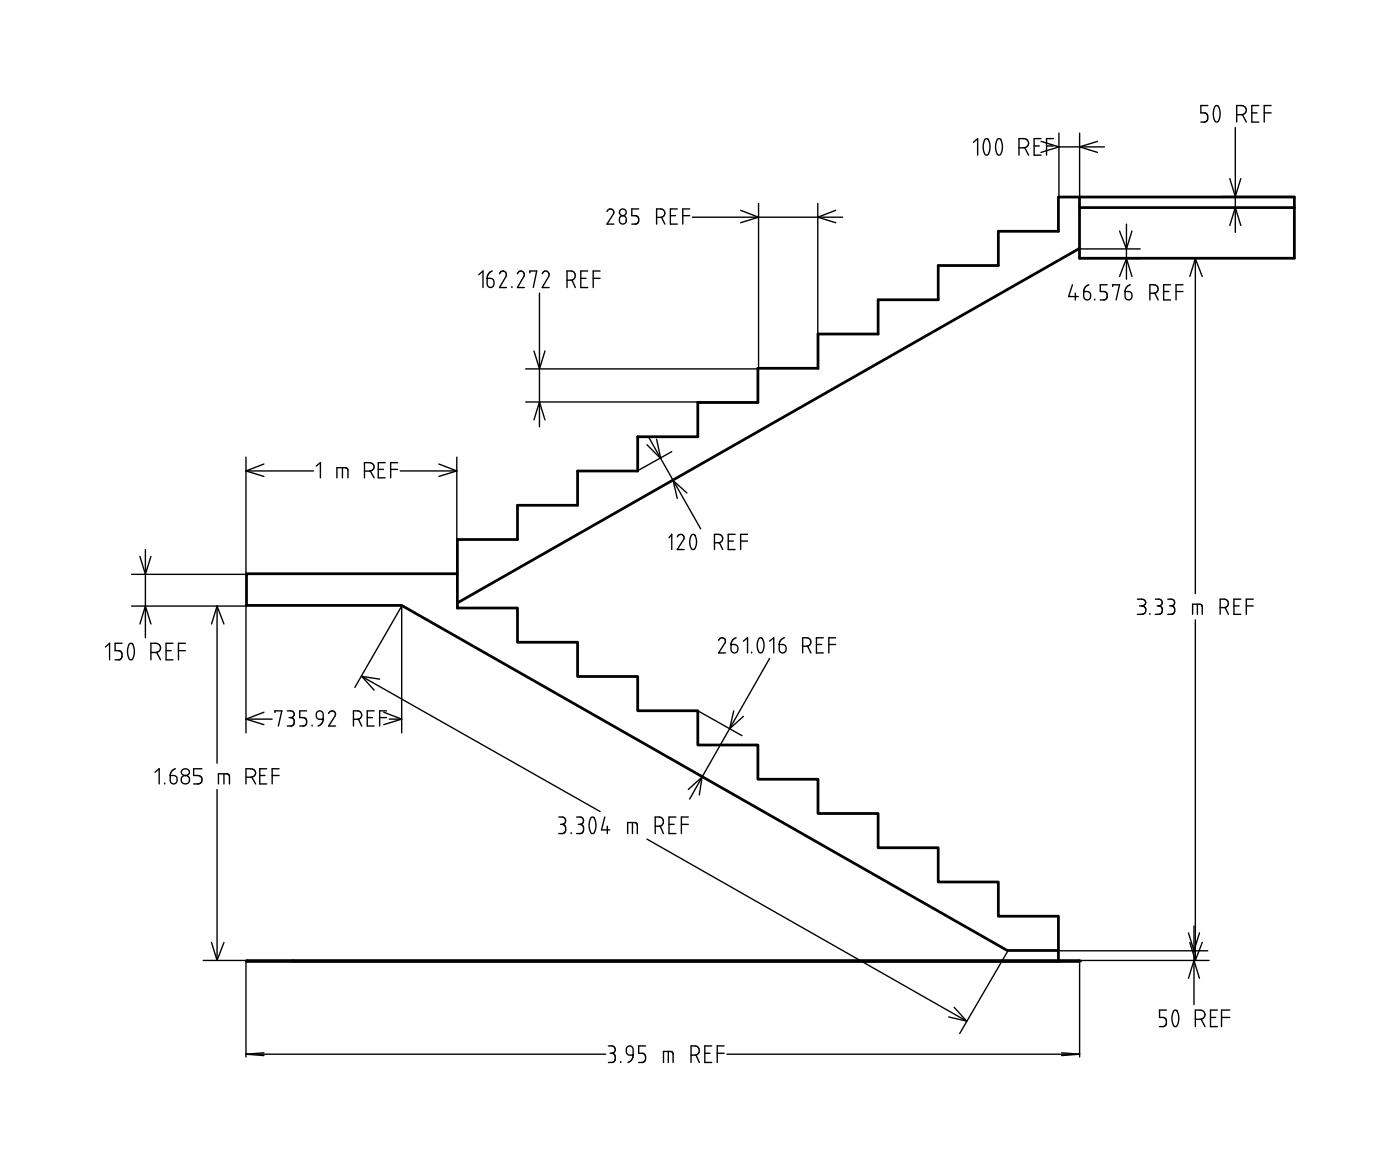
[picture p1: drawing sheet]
<svg xmlns="http://www.w3.org/2000/svg" width="66mm" height="55mm" viewBox="0 0 66 55" stroke-linecap="round" stroke-linejoin="round" font-family="sans-serif">
<path d="M51.2 9.3v2.9h10.2v-2.9h-11.2v1.7h-2.9v1.6h-2.8v1.6h-2.9v1.6h-2.8v1.7h-2.9v1.6h-2.8v1.6h-2.9v1.6h-2.8v1.6h-2.9v1.7h-2.8v1.6M51.2 9.8h10.2M51.2 11.8l-29.5 16.8M11.7 27.2h10v1.6h2.8v1.6h2.9v1.7h2.8v1.6h2.9v1.6h2.8v1.6h2.9v1.6h2.8v1.7h2.9v1.6h2.8v1.6h2.9v1.6h-2.4l-28.8-16.3h-7.3zM11.7 45.5h39.5h-39.5M11.7 45.5h.1M13.9 45.5h.1M13.9 45.5h36.3M50.2 45.5h.1M50.2 45v.5M51.2 45.5h.1" fill="none" stroke="#000" stroke-width=".13"/>
<g fill="none" stroke="#000" stroke-width=".07">
<path d="M22.7 13l.2-.2v.8M23.1 13.2l.3 .1a.19 .19 0 0 1 0 .3 .19 .19 0 0 1-.3-.1zM23.3 12.8l-.1 .2-.1 .2M23.7 13a.17 .17 0 0 1 .2-.1 .17 .17 0 0 1 .1 .2l-.3 .5h.3M24.3 13.6h.1M24.5 13a.17 .17 0 0 1 .3-.1 .17 .17 0 0 1 0 .2l-.3 .5h.4M24.9 19h11.1M25.1 12.9v-.1h.4l-.2 .8M25.3 19.9l.3-.9 .2 .9M25.3 16.6l.3 .9 .2-.9M25.6 13.9v6.3M25.7 13a.17 .17 0 0 1 .2-.1 .17 .17 0 0 1 .1 .2l-.3 .5h.3"/>
<path d="M26.9 13.3h.2a.22 .22 0 0 0 .2-.2 .22 .22 0 0 0-.2-.3h-.2v.8M27.1 13.3l.2 .3M27.5 13.2h.3M27.9 12.8h-.4v.8h.4M28.1 13.2h.4M28.5 12.8h-.4v.8M28.8 10a.16 .16 0 0 1 .2-.1 .16 .16 0 0 1 .1 .2l-.3 .5h.3M30.3 9.9h-.3v.3h.1a.2 .2 0 0 1 .2 .2 .2 .2 0 0 1-.2 .2h-.1M31.1 10.3h.2a.2 .2 0 0 0 .2-.2 .2 .2 0 0 0-.2-.2h-.2v.7M31.4 10.3l.1 .3M31.8 10.2h.2M32.1 9.9h-.3v.7h.3"/>
<path d="M32.4 10.2h.3M32.7 9.9h-.3v.7M32.8 10.3h7.2M35.1 10l.9 .3-.9 .3M36 9.6v7.9h-11.1M38.8 9.6v7.9M39.6 10l-.8 .3 .8 .3M46.2 6.7l.2-.1v.8M46.7 6.6a.45 .45 0 0 1 0 .7l-.1-.3zM47.3 6.6a.45 .45 0 0 1 0 .7l-.1-.3zM48.3 7h.2a.22 .22 0 0 0 .3-.2 .22 .22 0 0 0-.3-.2h-.2v.8M48.6 7l.2 .4"/>
<path d="M49 6.9h.3M49.4 6.7l.8 .3-.8 .2M49.4 6.6h-.4v.8h.4M49.6 6.9h.4M50 6.6h-.4v.8M50.1 7h2.3M50.2 6.3v3M50.9 13.5l-.2 .6h.4M51 13.9v.3M51.2 6.3v3M51.2 12.3h2.9M51.2 11.8h2.9"/>
<path d="M51.4 13.8h.2a.17 .17 0 0 1 .1 .3 .17 .17 0 0 1-.3 0zM51.6 13.5l-.1 .1-.1 .2M51.9 14.2h.1M52 6.7l-.8 .3 .8 .2M52.5 13.5h-.3v.3h.1a.2 .2 0 0 1 .2 .2 .2 .2 0 0 1-.2 .2h-.1M52.8 13.6v-.1h.3l-.2 .7M53.1 13.1l.3-.8 .3 .8M53.1 10.9l.3 .9 .3-.9M53.3 13.8h.2a.17 .17 0 0 1 .1 .3 .17 .17 0 0 1-.3 0zM53.4 10.6v2.6M53.6 13.5l-.2 .1-.1 .2M54.5 13.9h.2a.2 .2 0 0 0 .2-.2 .2 .2 0 0 0-.2-.2h-.2v.7"/>
<path d="M54.8 13.9l.1 .3M55.2 13.8h.2M55.5 13.5h-.3v.7h.3M55.8 13.8h.3M56.1 13.5h-.3v.7M56.7 12.3v15.8M56.7 12.3l-.3 .8M56.7 12.3l.3 .8M57.3 5h-.4v.3h.2a.23 .23 0 0 1 .2 .3 .23 .23 0 0 1-.2 .2h-.2M57.6 5a.45 .45 0 0 1 0 .8l-.1-.4zM57.9 9.3h3.5M58.3 8.5l.3 .8 .2-.8"/>
<path d="M58.3 10.7l.3-.9 .2 .9M58.6 6v5M58.6 5.4h.3a.22 .22 0 0 0 .2-.2 .22 .22 0 0 0-.2-.2h-.3v.8M58.9 5.4l.2 .4M59.4 5.3h.2M59.7 5h-.3v.8h.3M59.9 5.3h.4M60.3 5h-.4v.8M5 30.7l.2-.2v.8M5.8 30.5h-.3v.3h.1a.23 .23 0 0 1 .2 .2 .23 .23 0 0 1-.1 .3h-.2M6.1 30.5h.1a.45 .45 0 0 1 0 .8l-.2-.4zM6.2 28.7h5.5v6"/>
<path d="M6.6 29.6l.3-.9 .3 .9M6.6 26.4l.3 .8 .3-.8M6.9 26v4.2M7.2 30.9h.2a.22 .22 0 0 0 .2-.2 .22 .22 0 0 0-.2-.2h-.2v.8M7.4 36.6l.1-.2v.7M7.4 30.9l.2 .4M7.8 37.1h.1M7.9 30.8h.2M8.1 36.7h.1a.18 .18 0 0 1 .2 .3 .17 .17 0 0 1-.3 0zM8.2 30.5h-.3v.8h.3M8.3 36.4l-.2 .1v.2M8.5 30.8h.3"/>
<path d="M8.8 30.5h-.3v.8M9.6 36.4h-.4v.3h.2a.2 .2 0 0 1 .2 .2 .2 .2 0 0 1-.2 .2h-.2M10.3 28.7v7.5M10.3 37.4v8.1M10.3 28.7l-.3 .9M10.3 28.7l.3 .9M10.6 36.7v.4M10.8 36.7h-.4v.4M10.8 36.7h.1M10.8 36.7l.1 .4M11.7 21.7v5.5h-5.5M11.7 36.8h.2a.2 .2 0 0 0 .2-.2 .2 .2 0 0 0-.2-.2h-.2v.7"/>
<path d="M11.7 22.3h3.2M11.7 22.3l.8 .3M11.7 34.1h1.2M11.7 34.1l.8 .2M11.9 36.8l.2 .3M12.3 36.7h.3M12.5 22l-.8 .3M12.5 33.7l-.8 .4M12.6 36.4h-.3v.7h.3M12.9 36.7h.3M13 33.8v-.1h.4l-.2 .7M13.2 36.4h-.3v.7"/>
<path d="M13.6 33.7h.2a.16 .16 0 0 1 .2 .1 .16 .16 0 0 1-.2 .2M13.7 34h.1M13.8 34a.2 .2 0 0 1 .2 .2 .2 .2 0 0 1-.2 .2h-.2M14.5 33.7h-.3v.3h.2a.2 .2 0 0 1 .1 .2 .2 .2 0 0 1-.1 .2h-.2M14.8 34.4h.1M15 22.1l.2-.2v.7M15 33.7h.3v.4l-.3-.1zM15.3 34.1v.2l-.2 .1M15.6 33.8a.16 .16 0 0 1 .2-.1 .16 .16 0 0 1 .1 .2l-.3 .5h.3M16.2 22.2v.4M16.4 22.2h-.4v.4M16.4 22.2h.1"/>
<path d="M16.5 22.2h.1M16.5 22.2v.4M16.8 34.1h.2a.2 .2 0 0 0 .2-.2 .2 .2 0 0 0-.2-.2h-.2v.7M16.8 32.6l2.2-3.9v6M17 34.1l.2 .3M17.2 32l11.3 6.5M17.2 32l.5 .7M17.2 32l.8 .2M17.3 22.3h.2a.2 .2 0 0 0 .2-.2 .2 .2 0 0 0-.2-.2h-.2v.7M17.4 34h.3M17.6 22.3l.1 .3M17.7 33.7h-.3v.7h.3"/>
<path d="M17.9 22.2h.3M18 34h.3M18.2 33.7l.8 .4M18.3 21.9h-.4v.7h.4M18.3 33.7h-.3v.7M18.5 34.1h.5M18.5 22.2h.4M18.9 21.9h-.4v.7M19 22.3h2.7M19 34.1l-.8 .2M20.8 22l.9 .3M21.7 21.7v5.5"/>
<path d="M21.7 22.3l-.9 .3M26.5 38.7h.2a.17 .17 0 0 1 .1 .2 .17 .17 0 0 1-.1 .2M26.6 39.1h.1M26.7 39.1a.23 .23 0 0 1 .1 .2 .23 .23 0 0 1-.1 .2h-.2M27.1 39.5h.1M27.3 38.7h.2a.17 .17 0 0 1 .2 .2 .17 .17 0 0 1-.2 .2M27.4 39.1h.1M27.5 39.1a.23 .23 0 0 1 .2 .2 .23 .23 0 0 1-.2 .2h-.2M28 38.7h.1a.45 .45 0 0 1 0 .8l-.2-.4zM28.7 38.7l-.2 .6h.4M28.8 39.1v.4M30 39v.5"/>
<path d="M30.1 39h-.3v.5M30.1 39h.1M30.2 39h.1M30.2 39v.5M30.7 39.8l15.1 8.6M30.7 21.1l.6 .6M30.7 20.7l.6 1M31.1 39.1h.2a.22 .22 0 0 0 .2-.2 .22 .22 0 0 0-.2-.2h-.2v.8M31.1 20.8l.2 .9M31.3 39.1l.2 .4M31.3 21.7l1.9 3.4M31.7 39.1h.3"/>
<path d="M31.7 25.5l.2-.2v.7M31.9 21.4l-1.7 .9M32 38.7h-.3v.8h.3M32.1 25.4a.16 .16 0 0 1 .2-.1 .16 .16 0 0 1 .1 .3l-.3 .4h.3M32.3 39.1h.3M32.6 23.4l-.7-.6 .2 .8M32.6 38.7h-.3v.8M32.8 25.3a.4 .4 0 0 1 0 .7l-.1-.3zM33.1 33.7l2.1 1.2M33.3 36.8l-.6 1.1M33.3 36.8l-.1 .9M33.3 36.8l-.7 .6"/>
<path d="M33.9 25.7h.2a.2 .2 0 0 0 .2-.2 .2 .2 0 0 0-.2-.2h-.2v.7M34.1 30.3a.16 .16 0 0 1 .2-.1 .16 .16 0 0 1 .1 .3l-.3 .4h.3M34.1 25.7l.2 .3M34.5 25.6h.3M34.7 30.5h.1a.18 .18 0 0 1 .2 .3 .17 .17 0 0 1-.3 0zM34.8 33.7l-.2 .8 .7-.6M34.9 25.3h-.4v.7h.4M34.9 30.2l-.2 .1v.2M35.1 25.6h.3M35.3 30.4l.1-.2v.7M35.4 25.3h-.3v.7M35.6 30.9h.1"/>
<path d="M36 30.2a.4 .4 0 0 1 0 .7l-.1-.3zM36.5 30.4l.2-.2v.7M36.5 31.2l-3.2 5.6M36.9 30.5h.2a.17 .17 0 0 1 .1 .3 .17 .17 0 0 1-.3 0zM37.2 30.2l-.2 .1-.1 .2M38.1 30.6h.2a.2 .2 0 0 0 .2-.2 .2 .2 0 0 0-.2-.2h-.2v.7M38.3 30.6l.2 .3M38.7 30.5h.3M39 30.2h-.3v.7h.3M39.3 30.5h.3M39.6 30.2h-.3v.7M53.9 28.4h.4v.1l-.1 .2"/>
<path d="M54 28.7h.1M54.1 28.7h.1M54.2 28.7l.1 .1v.2l-.4 .1M54.2 28.7h-.1M54.5 29.1h.1M54.8 28.4h.3v.2l-.1 .1M54.9 28.7h.1M55 28.7h-.1M55 28.7l.1 .1v.3M55 29.1h-.2M55.1 29.1h-.1M55.4 28.4h.3v.2l-.1 .1"/>
<path d="M55.5 28.7h.1M55.6 28.7l.1 .1v.2l-.3 .1M55.6 28.7h-.1M56.7 29.4v16.1M56.8 28.6v.5M57 28.7l-.5-.1v.5M57 28.7h.1M57 28.7v.4M57.9 28.8h.2a.2 .2 0 0 0 .1-.2 .2 .2 0 0 0-.1-.2h-.2v.7M58.1 28.8l.1 .3M58.5 28.7h.3M58.8 28.4h-.3v.7h.3"/>
<path d="M59.1 28.7h.3M59.4 28.4h-.3v.7M9.6 45.5h4.3M10 44.7l.3 .8M10.6 44.7l-.3 .8M11.7 45.5v4.6M11.7 50h17M11.7 50h.8M12.5 49.9l-.8 .1M28.8 49.6h.2a.17 .17 0 0 1 .2 .1 .17 .17 0 0 1-.2 .2M28.9 49.9h.1M29 49.9a.23 .23 0 0 1 .2 .2 .23 .23 0 0 1-.2 .2h-.2"/>
<path d="M29.4 50.3h.1M29.7 49.6h.3v.4l-.3-.1zM30 50v.2l-.2 .1M30.6 49.6h-.3v.3h.1a.23 .23 0 0 1 .2 .2 .23 .23 0 0 1-.1 .2h-.2M31.7 49.8v.5M31.8 49.8h-.3v.5M31.8 49.8h.1M31.9 49.8v.5M32.8 50h.2a.22 .22 0 0 0 .2-.2 .22 .22 0 0 0-.2-.2h-.2v.7M33 50l.2 .3M33.4 49.9h.3M33.7 49.6h-.3v.7h.3"/>
<path d="M34 49.9h.3M34.3 49.6h-.3v.7M34.5 50h16.7M45 48.2l.8 .2M45.2 47.7l.6 .7M47.8 45.1l-2.3 3.9M50.2 45.5h7.1M50.2 45.1h7.1M50.3 49.9l.9 .1M51.2 45.5v4.6M51.2 50h-.9M55.3 47.9h-.3v.3h.1a.23 .23 0 0 1 .2 .2 .23 .23 0 0 1-.1 .2h-.2"/>
<path d="M55.7 47.9a.45 .45 0 0 1 0 .7l-.1-.3zM56.4 44.2l.2 .9 .3-.9M56.4 46.4l.2-.9 .3 .9M56.4 44.7l.3 .8M56.6 43.9v3.7M56.7 48.3h.2a.22 .22 0 0 0 .2-.2 .22 .22 0 0 0-.2-.2h-.2v.7M57 48.3l.1 .3M57 44.7l-.3 .8M57.4 48.2h.2M57.7 47.9h-.3v.7h.3M57.9 48.2h.4M58.3 47.9h-.4v.7"/>
<circle cx="29.5" cy="10.4" r=".19"/>
<circle cx="29.5" cy="10.1" r=".16"/>
<circle cx="8.8" cy="36.9" r=".2"/>
<circle cx="8.8" cy="36.6" r=".18"/>
</g>
</svg>
